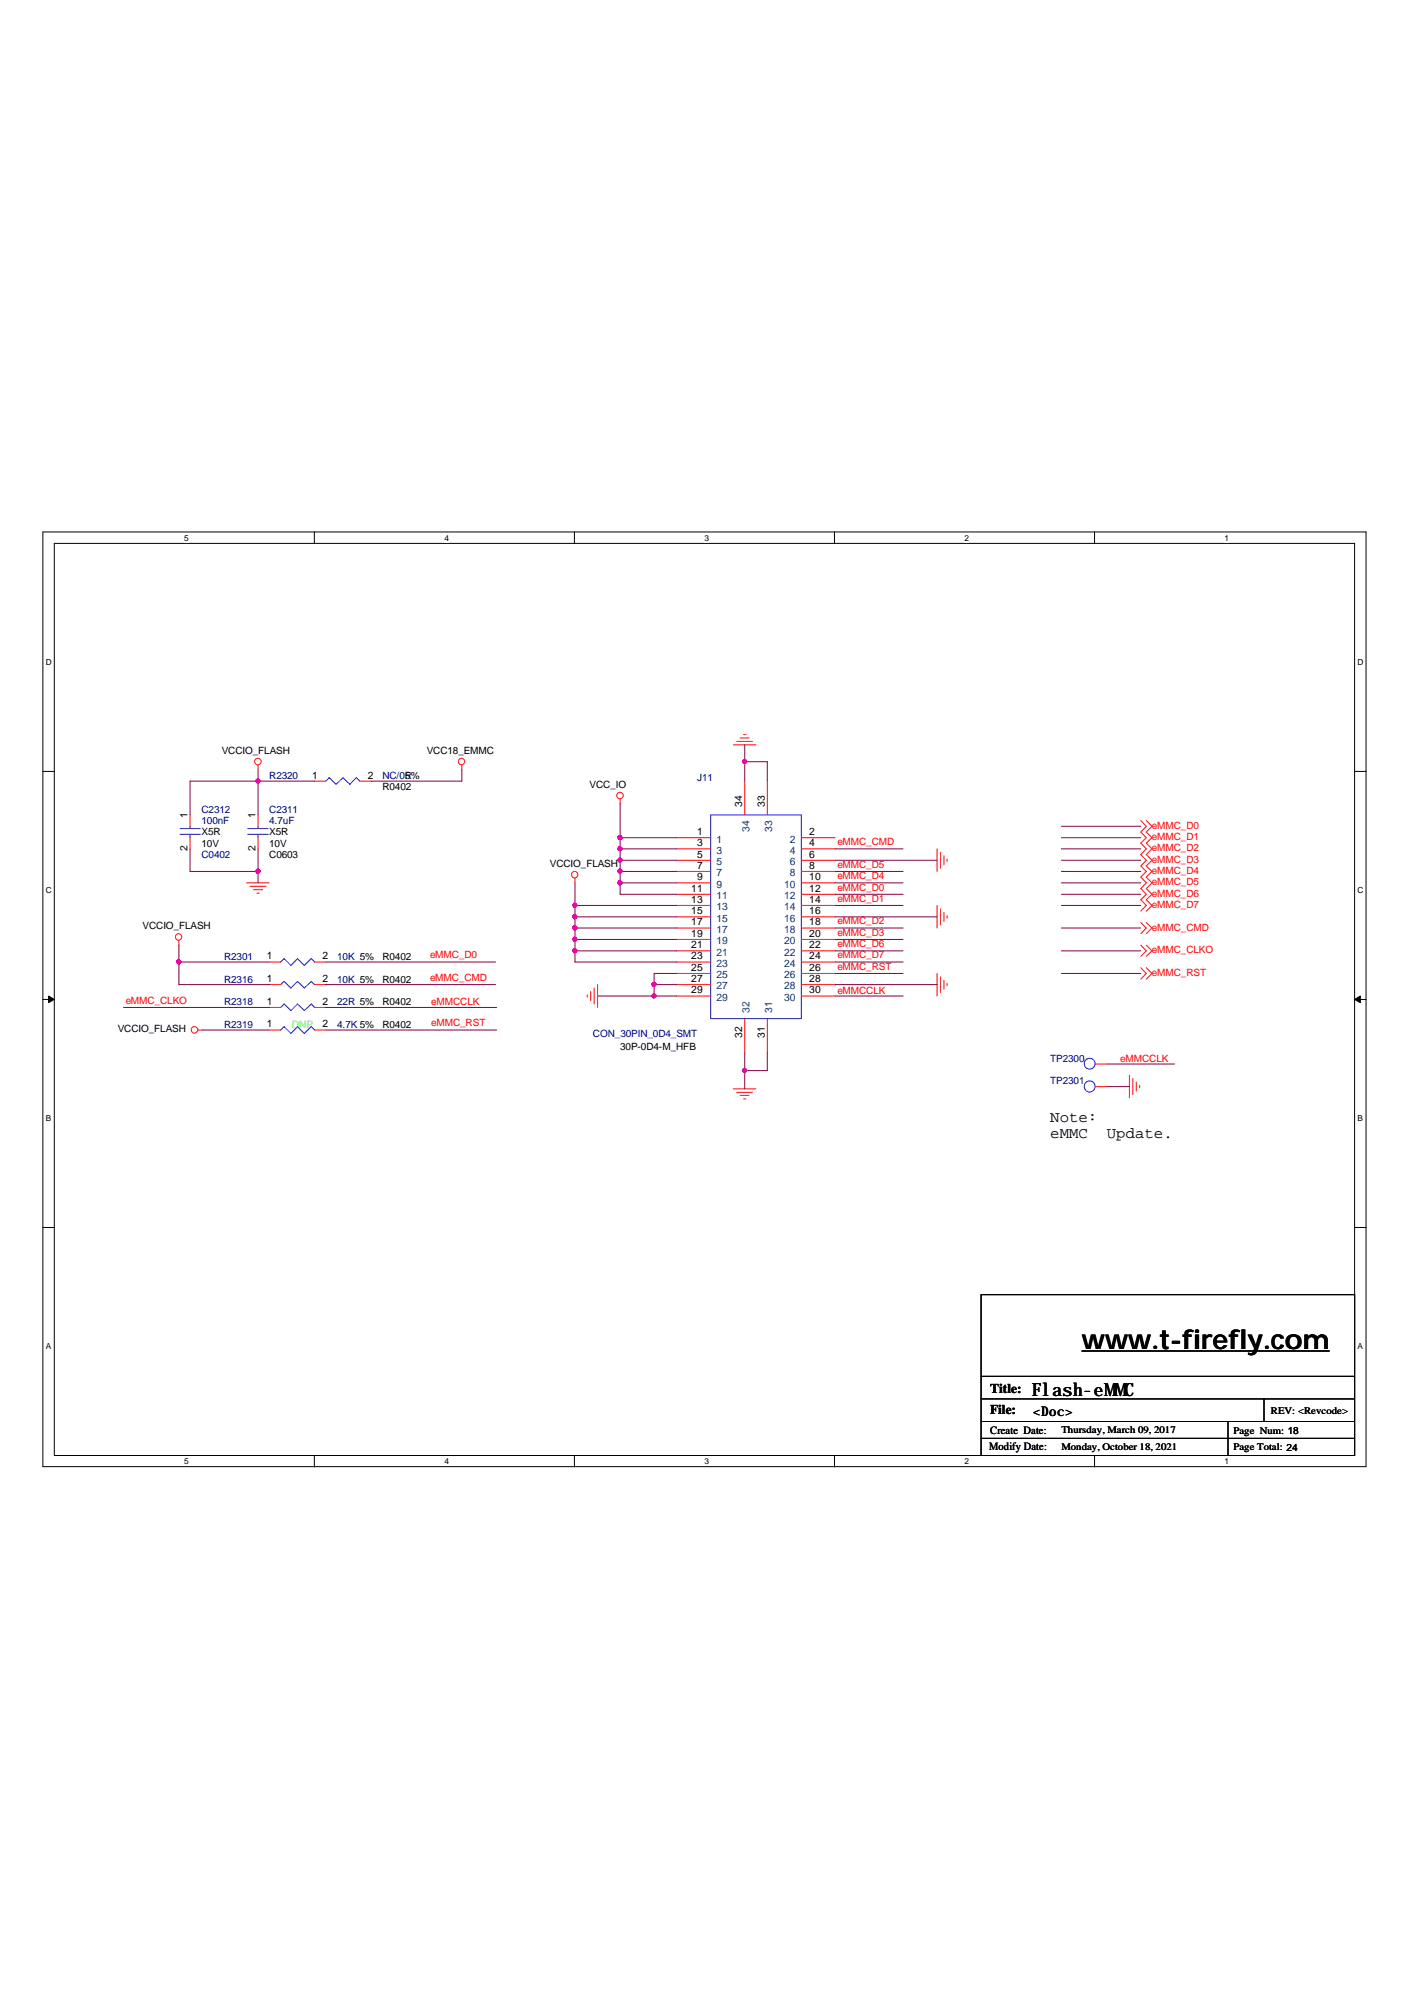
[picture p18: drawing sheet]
<svg xmlns="http://www.w3.org/2000/svg" width="210mm" height="297mm" viewBox="0 0 210 297" stroke-linecap="round" stroke-linejoin="round" font-family="sans-serif">
<defs><g id="words">
<text font-size="4" x="160.3" y="199.8">www.t-firefly.com</text>
<text font-size="2.7" x="152.9" y="206.8">Flash-eMMC</text>
<g font-size="2.3">
<text x="155.6" y="166.2">Note:</text>
<text x="155.6" y="168.6">eMMC</text>
<text x="164" y="168.6">Update.</text>
</g>
<g font-size="2">
<text x="146.7" y="206.4">Title:</text>
<text x="146.7" y="209.4">File:</text>
<text x="153" y="209.8">&lt;Doc&gt;</text>
</g>
<g font-size="1.7">
<text x="146.5" y="214.9">Modify Date:</text>
<text x="146.7" y="212.4">Create Date:</text>
</g>
<g font-size="1.5">
<text x="32.9" y="111.7">VCCIO_FLASH</text>
<text x="63.2" y="111.7">VCC18_EMMC</text>
<text x="46.2" y="115.3">1</text>
<text x="54.5" y="115.3">2</text>
<text x="56.6" y="117.1">R0402</text>
<text x="60" y="115.4">5%</text>
<text x="87.3" y="116.7">VCC_IO</text>
<text x="109.9" y="119.5" transform="rotate(-90 109.9 119.5)">34</text>
<text x="113.3" y="119.5" transform="rotate(-90 113.3 119.5)">33</text>
<text x="27.8" y="121.2" transform="rotate(-90 27.8 121.2)">1</text>
<text x="29.8" y="123.8">X5R</text>
<text x="29.8" y="125.5">10V</text>
<text x="37.8" y="121.2" transform="rotate(-90 37.8 121.2)">1</text>
<text x="39.9" y="123.8">X5R</text>
<text x="39.9" y="125.5">10V</text>
<text x="103.3" y="123.7">1</text>
<text x="103.3" y="125.4">3</text>
<text x="119.9" y="123.7">2</text>
<text x="119.9" y="125.4">4</text>
<text x="27.8" y="126.1" transform="rotate(-90 27.8 126.1)">2</text>
<text x="37.8" y="126.1" transform="rotate(-90 37.8 126.1)">2</text>
<text x="39.9" y="127.1">C0603</text>
<text x="81.4" y="128.5">VCCIO_FLASH</text>
<text x="103.3" y="127.1">5</text>
<text x="103.3" y="128.7">7</text>
<text x="103.3" y="130.4">9</text>
<text x="119.9" y="127.1">6</text>
<text x="119.9" y="128.7">8</text>
<text x="119.9" y="130.4">10</text>
<text x="21.1" y="137.7">VCCIO_FLASH</text>
<text x="102.4" y="132.1">11</text>
<text x="102.4" y="133.8">13</text>
<text x="102.4" y="135.5">15</text>
<text x="102.4" y="137.1">17</text>
<text x="119.9" y="132.1">12</text>
<text x="119.9" y="133.8">14</text>
<text x="119.9" y="135.5">16</text>
<text x="119.9" y="137.1">18</text>
<text x="39.5" y="142.1">1</text>
<text x="47.8" y="142.1">2</text>
<text x="56.6" y="142.2">R0402</text>
<text x="102.4" y="138.8">19</text>
<text x="102.4" y="140.5">21</text>
<text x="102.4" y="142.1">23</text>
<text x="102.4" y="143.8">25</text>
<text x="119.9" y="138.8">20</text>
<text x="119.9" y="140.5">22</text>
<text x="119.9" y="142.1">24</text>
<text x="119.9" y="143.8">26</text>
<text x="39.5" y="145.5">1</text>
<text x="39.5" y="148.9">1</text>
<text x="47.8" y="145.5">2</text>
<text x="47.8" y="148.9">2</text>
<text x="56.6" y="145.6">R0402</text>
<text x="56.6" y="148.9">R0402</text>
<text x="102.4" y="145.5">27</text>
<text x="102.4" y="147.2">29</text>
<text x="119.9" y="145.5">28</text>
<text x="119.9" y="147.2">30</text>
<text x="17.4" y="152.9">VCCIO_FLASH</text>
<text x="39.5" y="152.2">1</text>
<text x="47.8" y="152.2">2</text>
<text x="56.6" y="152.3">R0402</text>
<text x="91.9" y="155.6">30P-0D4-M_HFB</text>
<text x="109.9" y="153.8" transform="rotate(-90 109.9 153.8)">32</text>
<text x="113.3" y="153.8" transform="rotate(-90 113.3 153.8)">31</text>
<text x="188.3" y="209.5">REV: &lt;Revcode&gt;</text>
<text x="157.2" y="212.3">Thursday, March 09, 2017</text>
<text x="157.2" y="214.8">Monday, October 18, 2021</text>
<text x="182.7" y="212.5">Page Num: 18</text>
<text x="182.7" y="214.8">Page Total: 24</text>
</g>
<g font-size="1.5" fill="#000080">
<text x="39.9" y="115.4">R2320</text>
<text x="56.6" y="115.4">NC/0R</text>
<text x="103.3" y="115.7">J11</text>
<text x="29.8" y="120.4">C2312</text>
<text x="29.8" y="122.1">100nF</text>
<text x="39.9" y="120.4">C2311</text>
<text x="39.9" y="122.1">4.7uF</text>
<text x="29.8" y="127.1">C0402</text>
<text x="33.2" y="142.2">R2301</text>
<text x="50" y="142.2">10K 5%</text>
<text x="33.2" y="145.6">R2316</text>
<text x="33.2" y="148.9">R2318</text>
<text x="50" y="145.6">10K 5%</text>
<text x="50" y="148.9">22R 5%</text>
<text x="33.2" y="152.3">R2319</text>
<text x="50" y="152.3">4.7K 5%</text>
<text x="87.8" y="153.6">CON_30PIN_0D4_SMT</text>
<text x="155.6" y="157.3">TP2300</text>
<text x="155.6" y="160.6">TP2301</text>
</g>
<g font-size="1.5" fill="#004080">
<text x="106.1" y="124.8">1</text>
<text x="111" y="123.3" transform="rotate(-90 111 123.3)">34</text>
<text x="114.4" y="123.3" transform="rotate(-90 114.4 123.3)">33</text>
<text x="117" y="124.8">2</text>
<text x="106.1" y="126.5">3</text>
<text x="106.1" y="128.2">5</text>
<text x="106.1" y="129.8">7</text>
<text x="106.1" y="131.5">9</text>
<text x="116.2" y="131.5">10</text>
<text x="117" y="126.5">4</text>
<text x="117" y="128.2">6</text>
<text x="117" y="129.8">8</text>
<text x="106.1" y="133.2">11</text>
<text x="106.1" y="134.9">13</text>
<text x="106.1" y="136.6">15</text>
<text x="116.2" y="133.2">12</text>
<text x="116.2" y="134.9">14</text>
<text x="116.2" y="136.6">16</text>
<text x="106.1" y="138.2">17</text>
<text x="106.1" y="139.9">19</text>
<text x="106.1" y="141.6">21</text>
<text x="106.1" y="143.2">23</text>
<text x="116.2" y="138.2">18</text>
<text x="116.2" y="139.9">20</text>
<text x="116.2" y="141.6">22</text>
<text x="116.2" y="143.2">24</text>
<text x="106.1" y="144.9">25</text>
<text x="106.1" y="146.6">27</text>
<text x="106.1" y="148.3">29</text>
<text x="116.2" y="144.9">26</text>
<text x="116.2" y="146.6">28</text>
<text x="116.2" y="148.3">30</text>
<text x="111" y="150.1" transform="rotate(-90 111 150.1)">32</text>
<text x="114.4" y="150.1" transform="rotate(-90 114.4 150.1)">31</text>
</g>
<g font-size="1.5" fill="#f00">
<text x="124" y="125.2">eMMC_CMD</text>
<text x="170.6" y="124.4">eMMC_D1</text>
<text x="170.6" y="122.8">eMMC_D0</text>
<text x="124" y="130.2">eMMC_D4</text>
<text x="124" y="128.6">eMMC_D5</text>
<text x="124" y="131.9">eMMC_D0</text>
<text x="170.6" y="131.1">eMMC_D5</text>
<text x="170.6" y="129.5">eMMC_D4</text>
<text x="170.6" y="127.8">eMMC_D3</text>
<text x="170.6" y="126.1">eMMC_D2</text>
<text x="124" y="133.6">eMMC_D1</text>
<text x="124" y="136.9">eMMC_D2</text>
<text x="170.6" y="132.8">eMMC_D6</text>
<text x="170.6" y="134.5">eMMC_D7</text>
<text x="170.6" y="137.9">eMMC_CMD</text>
<text x="63.7" y="142">eMMC_D0</text>
<text x="124" y="138.6">eMMC_D3</text>
<text x="124" y="140.3">eMMC_D6</text>
<text x="124" y="142">eMMC_D7</text>
<text x="124" y="143.7">eMMC_RST</text>
<text x="170.6" y="141.2">eMMC_CLKO</text>
<text x="18.6" y="148.7">eMMC_CLKO</text>
<text x="63.7" y="145.3">eMMC_CMD</text>
<text x="63.9" y="148.9">eMMCCLK</text>
<text x="124" y="147.2">eMMCCLK</text>
<text x="170.6" y="144.6">eMMC_RST</text>
<text x="63.9" y="152">eMMC_RST</text>
<text x="165.9" y="157.3">eMMCCLK</text>
</g>
<text font-size="1.5" fill="#0f0" x="43.3" y="152.3">DNP</text>
<g font-size="1.2">
<text x="27.3" y="80.1">5</text>
<text x="65.8" y="80.1">4</text>
<text x="104.4" y="80.1">3</text>
<text x="142.9" y="80.1">2</text>
<text x="181.4" y="80.1">1</text>
<text x="6.8" y="98.5">D</text>
<text x="201.1" y="98.5">D</text>
<text x="6.8" y="132.3">C</text>
<text x="201.1" y="132.3">C</text>
<text x="6.8" y="166.1">B</text>
<text x="201.1" y="166.1">B</text>
<text x="6.8" y="199.8">A</text>
<text x="201.1" y="199.8">A</text>
<text x="27.3" y="216.9">5</text>
<text x="65.8" y="216.9">4</text>
<text x="104.4" y="216.9">3</text>
<text x="142.9" y="216.9">2</text>
<text x="181.4" y="216.9">1</text>
</g>
</g></defs>
<path d="M6.3 78.8h196.1v138.5h-196.1zM8 80.5h192.7v135.1h-192.7z" fill="none" stroke="#000" stroke-width=".15"/>
<g fill="#fff">
<path d="M27.3 78.9h.6v1.4h-.6z"/>
<path d="M27.3 215.8h.6v1.4h-.6z"/>
</g>
<path d="M46.6 78.8v1.7M46.6 215.6v1.7" fill="none" stroke="#000" stroke-width=".15"/>
<g fill="#fff">
<path d="M65.8 78.9h.7v1.4h-.7z"/>
<path d="M65.8 215.8h.7v1.4h-.7z"/>
</g>
<path d="M85.1 78.8v1.7M85.1 215.6v1.7" fill="none" stroke="#000" stroke-width=".15"/>
<g fill="#fff">
<path d="M104.4 78.9h.6v1.4h-.6z"/>
<path d="M104.4 215.8h.6v1.4h-.6z"/>
</g>
<path d="M123.6 78.8v1.7M123.6 215.6v1.7" fill="none" stroke="#000" stroke-width=".15"/>
<g fill="#fff">
<path d="M142.9 78.9h.6v1.4h-.6z"/>
<path d="M142.9 215.8h.6v1.4h-.6z"/>
</g>
<path d="M162.1 78.8v1.7M162.1 215.6v1.7" fill="none" stroke="#000" stroke-width=".15"/>
<g fill="#fff">
<path d="M181.4 78.9h.6v1.4h-.6z"/>
<path d="M181.4 215.8h.6v1.4h-.6z"/>
<path d="M6.8 97.4h.8v1.3h-.8z"/>
<path d="M201.1 97.4h.8v1.3h-.8z"/>
<path d="M6.8 131.1h.8v1.4h-.8z"/>
<path d="M201.1 131.1h.8v1.4h-.8z"/>
</g>
<path d="M6.3 114.3h1.7M200.7 114.3h1.7" fill="none" stroke="#000" stroke-width=".15"/>
<g fill="#fff">
<path d="M6.8 164.9h.7v1.4h-.7z"/>
<path d="M201.1 164.9h.7v1.4h-.7z"/>
</g>
<path d="M6.3 148.1h1.7M200.7 148.1h1.7" fill="none" stroke="#000" stroke-width=".15"/>
<g fill="#000" stroke="#000" stroke-width=".15">
<path d="M7.2 147.6l.8 .5-.8 .4z" fill-rule="evenodd"/>
<path d="M200.7 148.1l.8-.5v.9z" fill-rule="evenodd"/>
</g>
<g fill="#fff">
<path d="M6.8 198.7h.7v1.4h-.7z"/>
<path d="M201.1 198.7h.7v1.4h-.7z"/>
</g>
<path d="M6.3 181.8h1.7M145.3 191.8h55.4v23.8h-55.4zM200.7 181.8h1.7M145.3 203.9h55.4M145.3 207.2h55.4M145.3 210.6h55.4M145.3 213.1h55.4M181.9 210.6v5M187.2 207.2v3.4" fill="none" stroke="#000" stroke-width=".15"/>
<g fill="none" stroke="#f00" stroke-width=".15">
<path d="M38.2 113.4v.6M46.6 115.7h1.7M53.3 115.7h1.7M68.4 113.4v.6M91.9 118.4v.7M108.6 110.3h3.4M109.1 109.8h2.4M109.6 109.3h1.4M110.2 108.8h.3M110.3 115.7v5M113.7 115.7v5M26.5 139.3v.7"/>
<path d="M28.2 120.7v1.7M28.2 124.1v1.7M36.5 130.8h3.4M37 131.3h2.4M37.5 131.8h1.4M38.1 132.3h.3M38.2 120.7v1.7M38.2 124.1v1.7M85.2 130.1v.7M100.2 130.8h5.1M100.2 124.1h5.1M100.2 125.8h5.1"/>
<path d="M100.2 127.5h5.1M100.2 129.1h5.1M100.2 132.5h5.1M100.2 134.1h5.1M100.2 135.8h5.1M100.2 137.5h5.1M100.2 139.2h5.1M118.7 130.8h5M118.7 124.1h5M118.7 125.8h5M118.7 127.5h5M118.7 129.1h5"/>
<path d="M118.7 132.5h5M118.7 134.1h5M118.7 135.8h5M118.7 137.5h5M118.7 139.2h5M138.8 125.8v3.3M138.8 134.1v3.4M139.3 126.3v2.3M139.3 134.6v2.4M139.8 126.8v1.3M139.8 135.2v1.3M140.3 127.3v.3"/>
<path d="M140.3 135.7v.3M169 121.6l.8 .8-.8 .9 .8 .8-.8 .8 .8 .9-.8 .8 .8 .9-.8 .8 .8 .8-.8 .8 .8 .9-.8 .8 .8 .9-.8 .8 .8 .8-.8 .9M169 136.7l.8 .8-.8 .8M169.8 121.6l.8 .8-.8 .9 .8 .8-.8 .8 .8 .9-.8 .8 .8 .9-.8 .8 .8 .8-.8 .8 .8 .9-.8 .8 .8 .9-.8 .8 .8 .8-.8 .9M169.8 136.7l.8 .8-.8 .8M29.3 152.6h.7M39.9 152.6h1.7M39.9 145.9h1.7M39.9 149.3h1.7M39.9 142.5h1.7M46.6 152.6h1.7M46.6 145.9h1.7"/>
<path d="M46.6 149.3h1.7M46.6 142.5h1.7M87 147.4v.3M87.5 146.9v1.3M88 146.4v2.3M88.5 145.9v3.4M100.2 145.9h5.1M100.2 140.9h5.1M100.2 142.5h5.1M100.2 144.2h5.1M100.2 147.6h5.1M110.3 150.9v5"/>
<path d="M113.7 150.9v5M118.7 145.9h5M118.7 140.9h5M118.7 142.5h5M118.7 144.2h5M118.7 147.6h5M138.8 144.2v3.4M139.3 144.7v2.4M139.8 145.2v1.3M140.3 145.7v.3M162.3 157.6h1.7M167.3 159.3v3.3"/>
<path d="M167.8 159.8v2.4M169 140l.8 .9-.8 .8M169 143.4l.8 .8-.8 .9M169.8 140l.8 .9-.8 .8M169.8 143.4l.8 .8-.8 .9M108.6 161.3h3.4M109.1 161.8h2.4M109.6 162.3h1.4M110.2 162.8h.3M162.3 161h1.7M168.3 160.3v1.4M168.8 160.8v.3"/>
<circle cx="38.2" cy="112.8" r=".49"/>
<circle cx="68.4" cy="112.8" r=".48"/>
<circle cx="91.8" cy="117.9" r=".49"/>
<circle cx="26.4" cy="138.8" r=".48"/>
<circle cx="85.1" cy="129.6" r=".48"/>
<circle cx="28.8" cy="152.6" r=".49"/>
</g>
<path d="M160.3 200.1h36.6" fill="none" stroke="#000" stroke-width=".18"/>
<g fill="none" stroke="#00f" stroke-width=".15">
<path d="M48.3 115.7l.5-.5 1 1 1-1 1 1 1-1 .5 .5M26.7 123.6h3M26.7 122.8h3M28.2 122.4v.4M28.2 123.6v.5M36.7 123.6h3M36.7 122.8h3M38.2 122.4v.4M38.2 123.6v.5M105.3 120.7h13.4v30.2h-13.4zM41.6 145.9l.5-.5 1 1 1-1 1 1 1-1 .5 .5M41.6 152.6l.5-.5 1 1 1-1 1 1 1-1 .5 .5"/>
<path d="M41.6 149.3l.5-.6 1 1 1-1 1 1 1-1 .5 .6M41.6 142.5l.5-.5 1 1 1-1 1 1 1-1 .5 .5"/>
<circle cx="161.4" cy="157.6" r=".81"/>
<circle cx="161.4" cy="160.9" r=".82"/>
</g>
<g fill="none" stroke="#800040" stroke-width=".15">
<path d="M38.2 114v6.7M46.6 115.7h-18.4v5M68.4 114v1.7h-13.4M91.9 119.1v13.4h8.3M110.3 110.3v5.4M110.3 112.8h3.4v2.9M28.2 125.8v3.3h10M38.2 125.8v5M85.2 134.1h15M85.2 137.5h15M85.2 130.8v11.7h15M85.2 135.8h15"/>
<path d="M85.2 139.2h15M91.9 127.5h8.3M91.9 125.8h8.3M91.9 124.1h8.3M91.9 130.8h8.3M91.9 129.1h8.3M123.7 132.5h10.1M123.7 134.1h10.1M123.7 127.5h15.1M123.7 125.8h10.1M123.7 137.5h10.1M123.7 130.8h10.1"/>
<path d="M123.7 129.1h10.1M123.7 135.8h15.1M123.7 139.2h10.1M157.2 132.5h11.8M157.2 134.1h11.8M157.2 127.5h11.8M157.2 125.8h11.8M157.2 124.1h11.8M157.2 137.5h11.8M157.2 130.8h11.8M157.2 129.1h11.8M157.2 122.4h11.8"/>
<path d="M18.3 149.3h21.6M26.5 142.5h13.4M26.5 140v5.9h13.4M30 152.6h9.9M48.3 152.6h25.3M48.3 149.3h25.3M48.3 142.5h25.1M48.3 145.9h25.1M85.2 140.9h15M88.5 147.6h11.7M96.9 145.9h3.3M100.2 144.2h-3.3v3.4"/>
<path d="M110.3 155.9v5.4M113.7 155.9v2.7h-3.4M123.7 144.2h10.1M123.7 140.9h10.1M123.7 142.5h10.1M123.7 145.9h15.1M123.7 147.6h10.1M157.2 144.2h11.8M157.2 140.9h11.8M164 157.6h10M164 161h3.3"/>
</g>
<g fill="#f0f" stroke="#f0f" stroke-width=".15">
<circle cx="26.5" cy="142.5" r=".32"/>
<circle cx="38.2" cy="115.7" r=".32"/>
<circle cx="38.2" cy="129.1" r=".32"/>
<circle cx="110.3" cy="158.6" r=".32"/>
<circle cx="110.3" cy="112.8" r=".32"/>
<circle cx="91.8" cy="124.1" r=".32"/>
<circle cx="91.8" cy="130.8" r=".32"/>
<circle cx="91.8" cy="127.4" r=".32"/>
<circle cx="91.8" cy="125.7" r=".32"/>
<circle cx="91.8" cy="129.1" r=".32"/>
<circle cx="85.2" cy="140.8" r=".32"/>
<circle cx="85.2" cy="134.1" r=".32"/>
<circle cx="85.2" cy="135.8" r=".32"/>
<circle cx="85.2" cy="137.5" r=".32"/>
<circle cx="85.2" cy="139.2" r=".32"/>
<circle cx="96.9" cy="147.5" r=".32"/>
<circle cx="96.9" cy="145.8" r=".32"/>
</g>
<use href="#words"/>
</svg>
